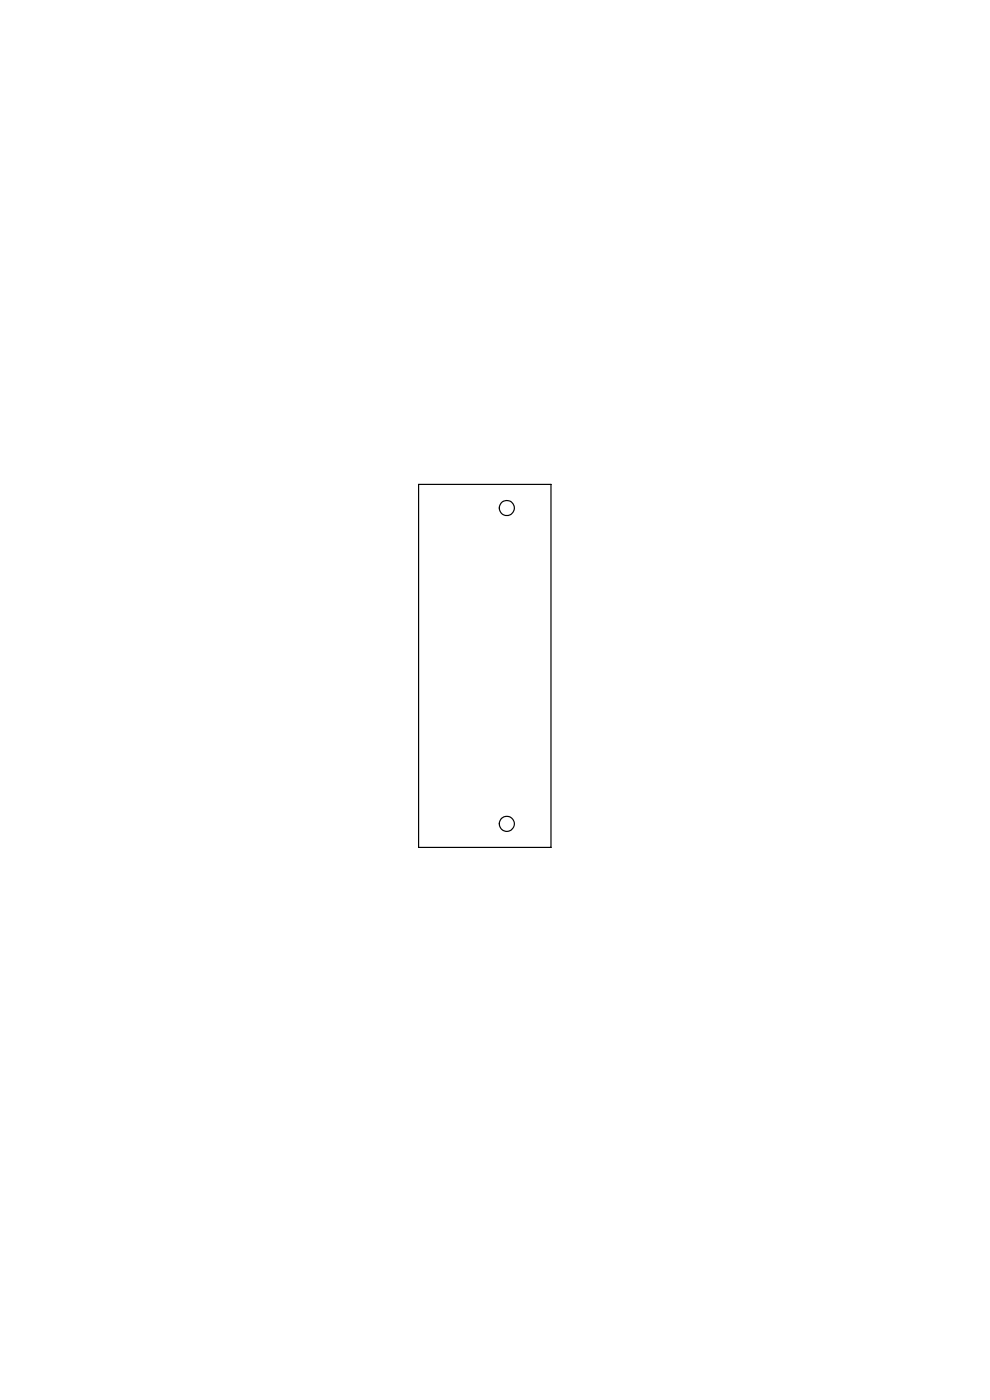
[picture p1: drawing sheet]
<svg xmlns="http://www.w3.org/2000/svg" width="210mm" height="297mm" viewBox="0 0 210 297" stroke-linecap="round" stroke-linejoin="round" font-family="sans-serif">
<g fill="none" stroke="#000" stroke-width=".25">
<path d="M88.8 102.8h28.1v77h-28.1z"/>
<circle cx="107.5" cy="107.8" r="1.61"/>
<circle cx="107.5" cy="174.8" r="1.6"/>
</g>
</svg>
